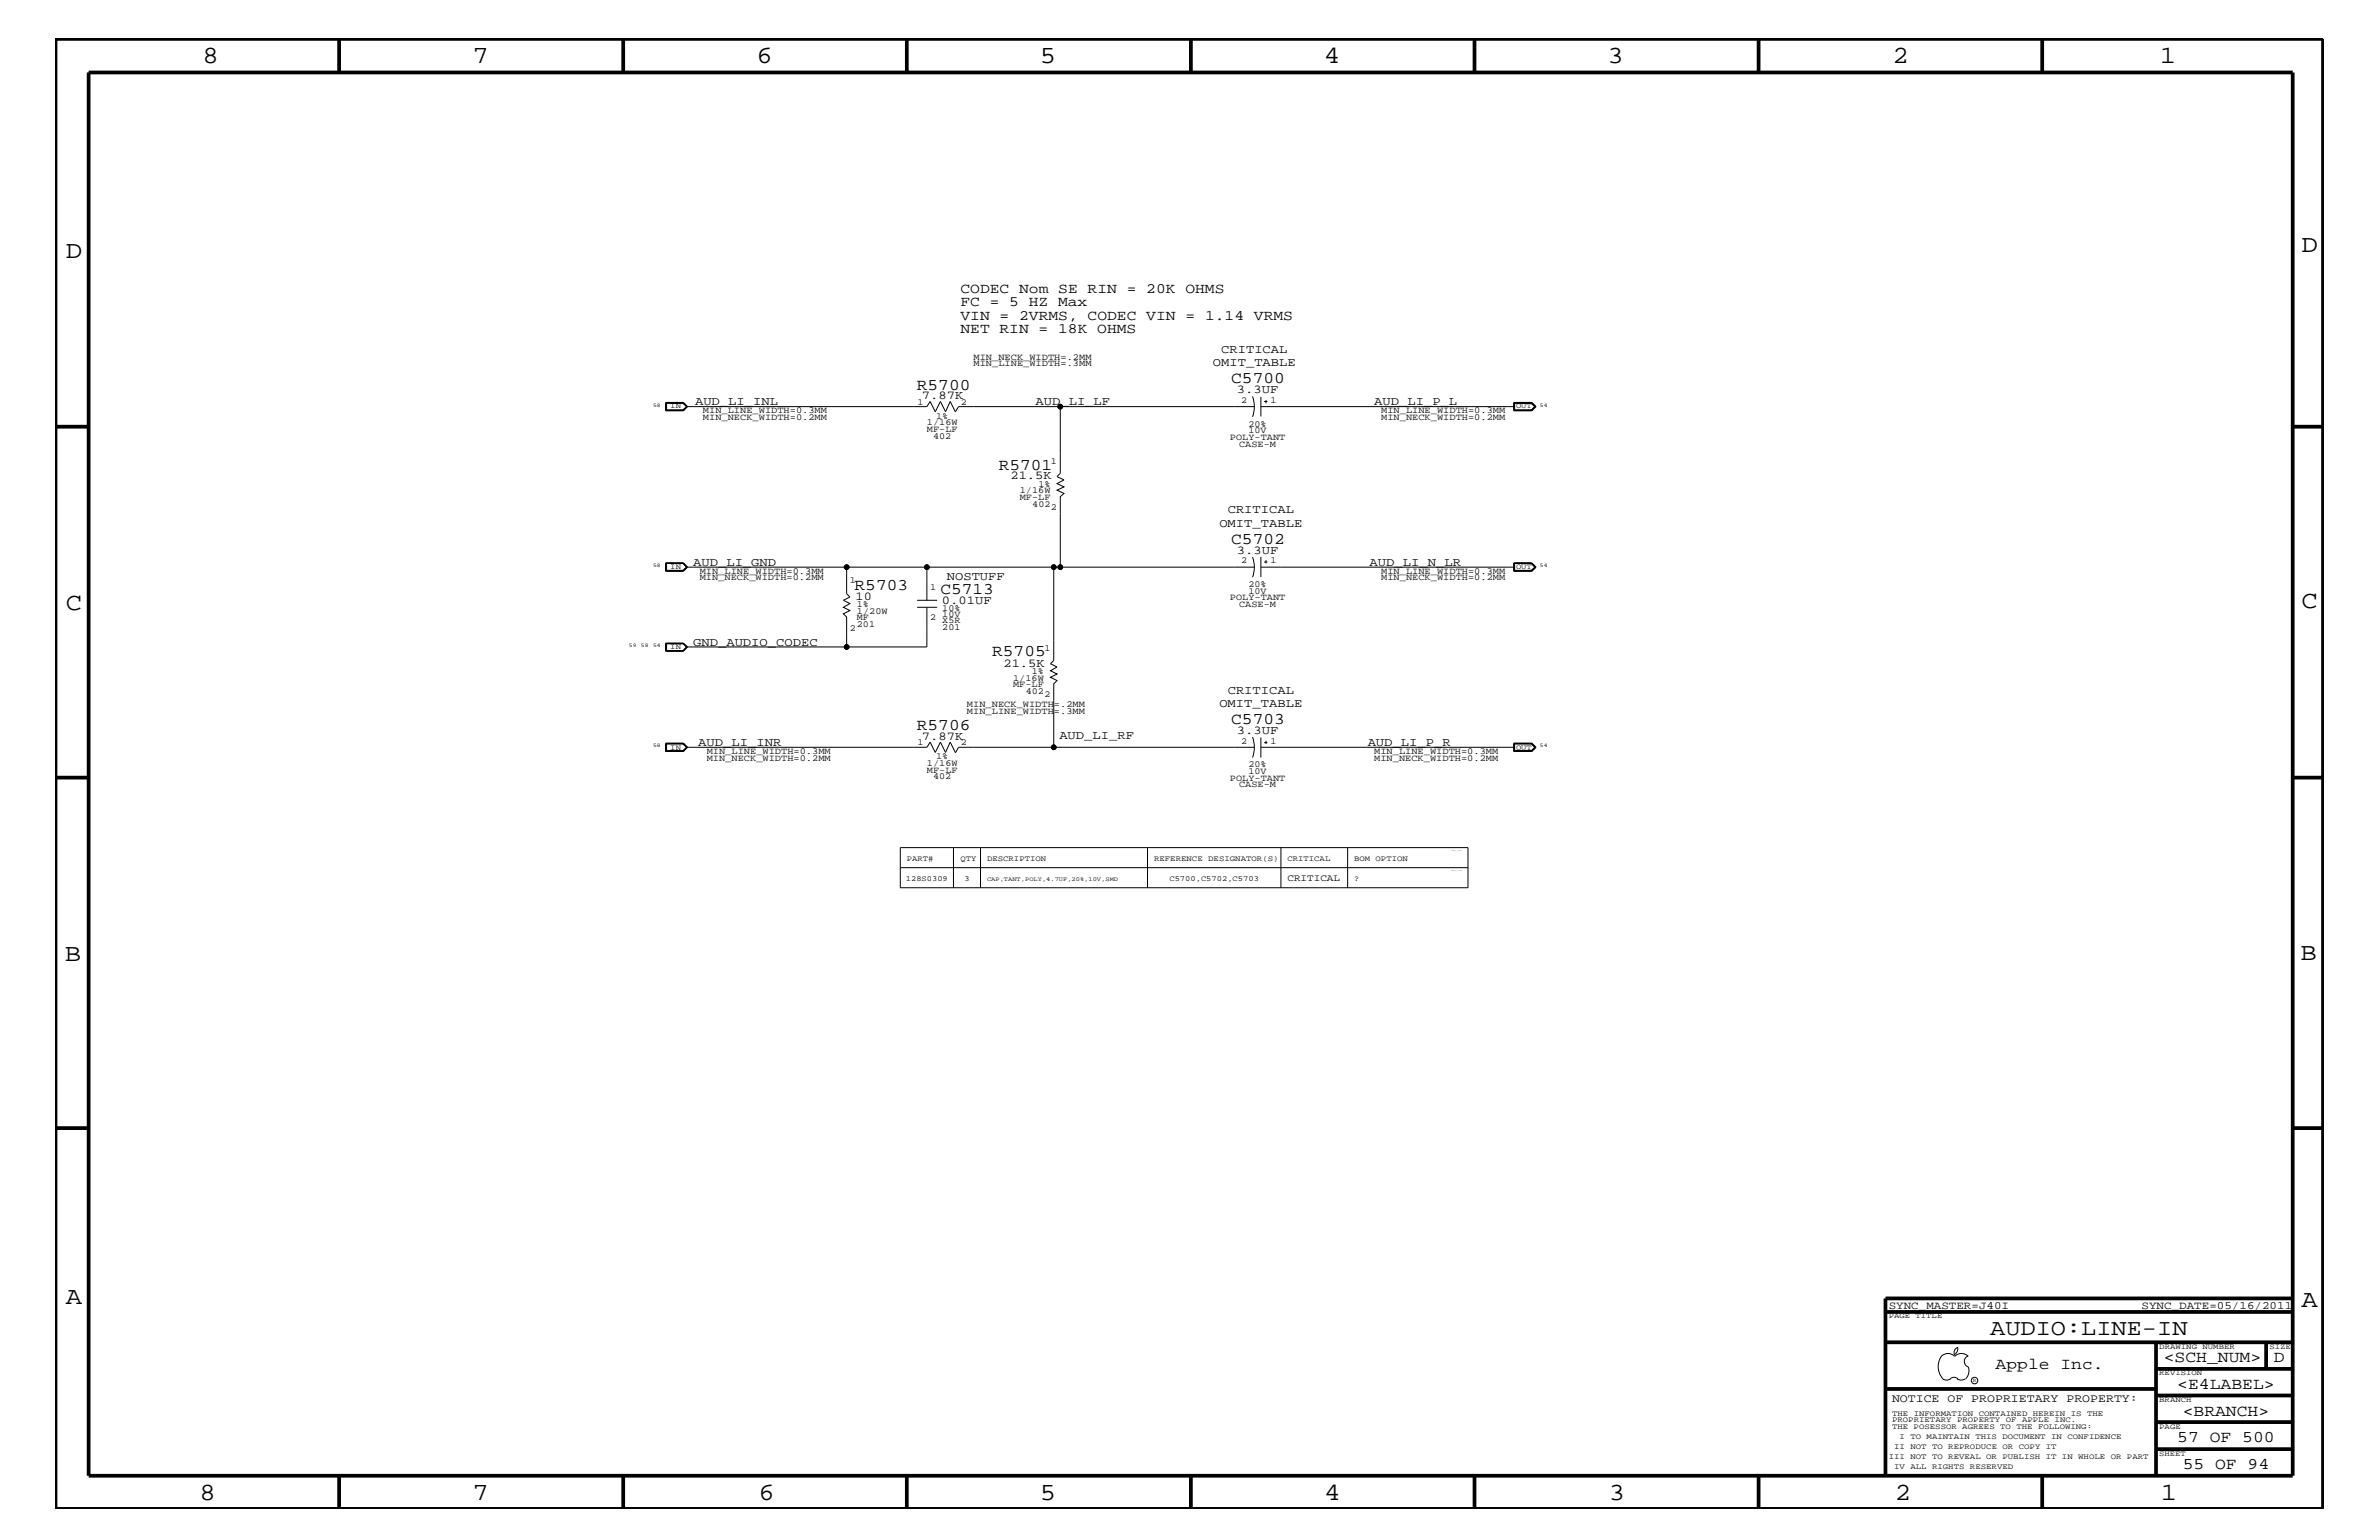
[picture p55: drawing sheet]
<svg xmlns="http://www.w3.org/2000/svg" width="432mm" height="279mm" viewBox="0 0 432 279" stroke-linecap="round" stroke-linejoin="round" font-family="sans-serif">
<defs><g id="words">
<g font-size="4.5">
<text x="36.7" y="11.5">8</text>
<text x="85.8" y="11.5">7</text>
<text x="137.3" y="11.5">6</text>
<text x="188.7" y="11.5">5</text>
<text x="240.3" y="11.5">4</text>
<text x="291.8" y="11.5">3</text>
<text x="343.5" y="11.5">2</text>
<text x="392" y="11.5">1</text>
<text x="11.9" y="46.8">D</text>
<text x="417.7" y="45.7">D</text>
<text x="11.9" y="110.6">C</text>
<text x="417.7" y="110.3">C</text>
<text x="11.8" y="174.3">B</text>
<text x="417.6" y="174.2">B</text>
<text x="11.9" y="236.7">A</text>
<text x="417.7" y="237.1">A</text>
<text x="36.2" y="272.1">8</text>
<text x="85.8" y="272.1">7</text>
<text x="137.7" y="272.1">6</text>
<text x="188.7" y="272.1">5</text>
<text x="240.4" y="272.1">4</text>
<text x="292" y="272.1">3</text>
<text x="343.9" y="272.1">2</text>
<text x="392.2" y="272.1">1</text>
</g>
<text font-size="4.1" x="361.2" y="242.3">AUDIO:LINE-IN</text>
<g font-size="3">
<text x="166.4" y="70.7">R5700</text>
<text x="223.5" y="69.5">C5700</text>
<text x="181.3" y="85.2">R5701</text>
<text x="223.5" y="98.7">C5702</text>
<text x="155.1" y="107">R5703</text>
<text x="170.7" y="107.7">C5713</text>
<text x="180.1" y="119.1">R5705</text>
<text x="223.5" y="131.3">C5703</text>
<text x="166.4" y="132.5">R5706</text>
<text x="362.2" y="248.4">Apple Inc.</text>
<text x="392.7" y="247.1">&lt;SCH_NUM&gt;</text>
<text x="395.2" y="252">&lt;E4LABEL&gt;</text>
<text x="412.7" y="247.1">D</text>
<text x="396.2" y="256.8">&lt;BRANCH&gt;</text>
<text x="395.2" y="261.6">57 OF 500</text>
<text x="396.2" y="266.6">55 OF 94</text>
</g>
<g font-size="2.6">
<text x="174.3" y="53.2">CODEC Nom SE RIN = 20K OHMS</text>
<text x="174.3" y="55.6">FC = 5 HZ Max</text>
<text x="174.3" y="58">VIN = 2VRMS, CODEC VIN = 1.14 VRMS</text>
<text x="174.3" y="60.4">NET RIN = 18K OHMS</text>
</g>
<g font-size="2.2">
<text x="221.7" y="64">CRITICAL</text>
<text x="220.1" y="66.5">OMIT_TABLE</text>
<text x="224.5" y="71.3">3.3UF</text>
<text x="126.2" y="73.5">AUD_LI_INL</text>
<text x="167.3" y="72.4">7.87K</text>
<text x="188" y="73.5">AUD_LI_LF</text>
<text x="249.4" y="73.5">AUD_LI_P_L</text>
<text x="183.4" y="87">21.5K</text>
<text x="221.3" y="95.6">OMIT_TABLE</text>
<text x="222.8" y="93.2">CRITICAL</text>
<text x="224.5" y="100.4">3.3UF</text>
<text x="125.8" y="102.6">AUD_LI_GND</text>
<text x="171.9" y="105.3">NOSTUFF</text>
<text x="248.6" y="102.6">AUD_LI_N_LR</text>
<text x="155.3" y="108.8">10</text>
<text x="170.9" y="109.5">0.01UF</text>
<text x="125.8" y="117.2">GND_AUDIO_CODEC</text>
<text x="182.1" y="120.9">21.5K</text>
<text x="222.8" y="125.9">CRITICAL</text>
<text x="221.3" y="128.3">OMIT_TABLE</text>
<text x="126.7" y="135.3">AUD_LI_INR</text>
<text x="167.3" y="134.2">7.87K</text>
<text x="192.3" y="134.1">AUD_LI_RF</text>
<text x="224.5" y="133.2">3.3UF</text>
<text x="248.2" y="135.3">AUD_LI_P_R</text>
</g>
<text font-size="2.1" x="343.4" y="254.4">NOTICE OF PROPRIETARY PROPERTY:</text>
<g font-size="2">
<text x="342.8" y="237.4">SYNC_MASTER=J40I</text>
<text x="388.7" y="237.4">SYNC_DATE=05/16/2011</text>
</g>
<text font-size="1.8" x="233.7" y="159.9">CRITICAL</text>
<g font-size="1.7">
<text x="176.7" y="65.3">MIN_NECK_WIDTH=.2MM</text>
<text x="176.7" y="66.5">MIN_LINE_WIDTH=.3MM</text>
<text x="127.6" y="76.2">MIN_NECK_WIDTH=0.2MM</text>
<text x="127.6" y="75">MIN_LINE_WIDTH=0.3MM</text>
<text x="166.5" y="73.4">1</text>
<text x="168.2" y="77.2">1/16W</text>
<text x="169.9" y="76">1%</text>
<text x="174.4" y="73.4">2</text>
<text x="225.3" y="73.2">2</text>
<text x="226.6" y="77.4">20%</text>
<text x="230.6" y="73.2">1</text>
<text x="250.7" y="76.2">MIN_NECK_WIDTH=0.2MM</text>
<text x="250.7" y="75">MIN_LINE_WIDTH=0.3MM</text>
<text x="168.2" y="78.3">MF-LF</text>
<text x="169.4" y="79.6">402</text>
<text x="223.2" y="79.9">POLY-TANT</text>
<text x="224.9" y="81.1">CASE-M</text>
<text x="226.6" y="78.6">10V</text>
<text x="185.1" y="89.5">1/16W</text>
<text x="188.5" y="88.3">1%</text>
<text x="190.8" y="84.1">1</text>
<text x="185.1" y="90.7">MF-LF</text>
<text x="187.4" y="92">402</text>
<text x="190.8" y="92.6">2</text>
<text x="127" y="105.3">MIN_NECK_WIDTH=0.2MM</text>
<text x="127" y="104.1">MIN_LINE_WIDTH=0.3MM</text>
<text x="154.3" y="105.9">1</text>
<text x="168.8" y="107.1">1</text>
<text x="225.3" y="102.2">2</text>
<text x="226.6" y="107.7">10V</text>
<text x="226.6" y="106.5">20%</text>
<text x="230.6" y="102.2">1</text>
<text x="250.7" y="105.3">MIN_NECK_WIDTH=0.2MM</text>
<text x="250.7" y="104.1">MIN_LINE_WIDTH=0.3MM</text>
<text x="155.5" y="111.4">1/20W</text>
<text x="155.5" y="110.2">1%</text>
<text x="155.5" y="113.7">201</text>
<text x="155.5" y="112.6">MF</text>
<text x="168.8" y="112.6">2</text>
<text x="171" y="111.9">10V</text>
<text x="171" y="110.8">10%</text>
<text x="171" y="113.1">X5R</text>
<text x="223.2" y="108.9">POLY-TANT</text>
<text x="224.9" y="110.2">CASE-M</text>
<text x="154.3" y="114.4">2</text>
<text x="171" y="114.2">201</text>
<text x="189.6" y="118.1">1</text>
<text x="183.9" y="123.5">1/16W</text>
<text x="183.9" y="124.7">MF-LF</text>
<text x="186.2" y="125.9">402</text>
<text x="187.3" y="122.3">1%</text>
<text x="175.5" y="128.3">MIN_NECK_WIDTH=.2MM</text>
<text x="175.5" y="129.6">MIN_LINE_WIDTH=.3MM</text>
<text x="189.6" y="126.5">2</text>
<text x="128.3" y="136.8">MIN_LINE_WIDTH=0.3MM</text>
<text x="166.5" y="135.2">1</text>
<text x="169.9" y="137.8">1%</text>
<text x="174.4" y="135.2">2</text>
<text x="225.3" y="135">2</text>
<text x="230.6" y="135">1</text>
<text x="249.4" y="136.8">MIN_LINE_WIDTH=0.3MM</text>
<text x="128.3" y="138">MIN_NECK_WIDTH=0.2MM</text>
<text x="168.2" y="139">1/16W</text>
<text x="168.2" y="140.2">MF-LF</text>
<text x="169.4" y="141.4">402</text>
<text x="223.2" y="141.7">POLY-TANT</text>
<text x="224.9" y="142.9">CASE-M</text>
<text x="226.6" y="140.4">10V</text>
<text x="226.6" y="139.2">20%</text>
<text x="249.4" y="138">MIN_NECK_WIDTH=0.2MM</text>
</g>
<g font-size="1.4">
<text x="121.7" y="74.1">IN</text>
<text x="275.2" y="74.1">OUT</text>
<text x="121.7" y="103.2">IN</text>
<text x="275.2" y="103.2">OUT</text>
<text x="121.7" y="117.8">IN</text>
<text x="121.7" y="136">IN</text>
<text x="275.2" y="136">OUT</text>
<text x="164.4" y="159.9">128S0309</text>
<text x="164.6" y="156.2">PART#</text>
<text x="174.3" y="156.2">QTY</text>
<text x="175" y="159.9">3</text>
<text x="179.2" y="156.2">DESCRIPTION</text>
<text x="209.5" y="156.2">REFERENCE DESIGNATOR(S)</text>
<text x="212.3" y="159.9">C5700,C5702,C5703</text>
<text x="233.7" y="156.2">CRITICAL</text>
<text x="245.8" y="159.9">?</text>
<text x="245.8" y="156.2">BOM OPTION</text>
<text x="342.8" y="239.2">PAGE TITLE</text>
<text x="391.9" y="244.7">DRAWING NUMBER</text>
<text x="411.9" y="244.7">SIZE</text>
<text x="391.9" y="249.5">REVISION</text>
<text x="343.4" y="256.8">THE INFORMATION CONTAINED HEREIN IS THE</text>
<text x="391.9" y="254.4">BRANCH</text>
<text x="343.4" y="258">PROPRIETARY PROPERTY OF APPLE INC.</text>
<text x="343.4" y="259.3">THE POSESSOR AGREES TO THE FOLLOWING:</text>
<text x="343.8" y="262.9">II NOT TO REPRODUCE OR COPY IT</text>
<text x="344.8" y="261.1">I TO MAINTAIN THIS DOCUMENT IN CONFIDENCE</text>
<text x="391.9" y="259.3">PAGE</text>
<text x="342.8" y="264.7">III NOT TO REVEAL OR PUBLISH IT IN WHOLE OR PART</text>
<text x="343.8" y="266.6">IV ALL RIGHTS RESERVED</text>
<text x="391.9" y="264.1">SHEET</text>
</g>
<text font-size="1.1" x="179.2" y="159.9">CAP,TANT,POLY,4.7UF,20%,10V,SMD</text>
<g font-size="1">
<text x="118.5" y="73.8">58</text>
<text x="279.5" y="73.8">54</text>
<text x="118.5" y="102.9">58</text>
<text x="279.5" y="102.9">54</text>
<text x="114.1" y="117.4">59</text>
<text x="116.3" y="117.4">58</text>
<text x="118.5" y="117.4">54</text>
<text x="118.5" y="135.6">58</text>
<text x="279.5" y="135.6">54</text>
<text x="358.1" y="250.7">R</text>
</g>
</g></defs>
<g fill="none" stroke="#000" stroke-width=".18">
<path d="M120.8 73h3.2l.8 .8-.8 .7h-3.2zM120.8 74.5h3.2M120.8 73.1h3.2M120.9 73.1v1.4M121 73.2h3l.6 .6-.6 .6h-3zM124 73.1l.7 .7-.7 .7M124 73.1l.6 .7M124.6 73.8h43.6l.6-1 1 1.9 .9-1.9 .9 1.9 .9-1.9 .9 1.9 .6-.9h18.4M124.6 73.8l-.6 .7M227.3 71.9a5.4 5.4 0 0 1 0 3.7M227.7 73.8h-35.3v12.1l-.5 .6 1.2 .6-1.2 .6 1.2 .6-1.2 .6 1.2 .6-.7 .6v12.8M228.9 73.8h46"/>
<path d="M228.9 72v3.6M229.4 72.8h.6M229.8 72.6v.6M274.7 73h3.3l.8 .8-.8 .7h-3.3zM274.9 73.2h3.1l.6 .6-.6 .6h-3.1zM278 73.1h-3.2v1.4h3.2M278 73.1l.7 .7-.7 .7M278 73.1l.6 .7-.6 .7M120.8 102.1h3.2l.8 .8-.8 .8h-3.2zM120.9 102.2h3.1l.6 .7-.6 .6h-3.1zM120.9 116.8h3.1l.6 .6-.6 .7h-3.1zM121 102.2v1.3"/>
<path d="M121 116.8v1.3M124 116.8l.6 .6M124 102.2l.6 .7M124 116.7h-3.2v1.4h3.2M124 102.1l.7 .8-.7 .7h-3.2M124 116.7l.8 .7-.8 .7M124 116.7l.7 .7-.7 .7M124.6 102.9h29.1M124.6 117.4l-.6 .7M124.6 102.9l-.6 .6M166.5 110.2h3.6M166.5 108.9h3.6"/>
<path d="M168.2 102.9h-14.5v4.8l.6 .6-1.2 .6 1.2 .6-1.2 .7 1.2 .6-1.2 .6 .6 .6v5.4h-29.1M168.2 110.2v7.2h-14.5M191.3 102.9h-23.1v6M192.4 102.9h-1.1v16.9l-.6 .6 1.2 .6-1.2 .7 1.2 .6-1.2 .6 1.2 .6-.6 .6v11.5h-17.3l-.6 1M192.4 102.9h35.3M227.3 101.1a5.3 5.3 0 0 1 0 3.6M228.9 102.9h46M228.9 101v3.7M229.4 102h.6M229.8 101.6v.6M274.7 102.1h3.3l.8 .8-.8 .8h-3.3zM274.8 102.1v1.5h3.2l.7-.7-.7-.8"/>
<path d="M274.8 103.5h3.2M274.8 102.2h3.2M274.9 102.2v1.3M278 102.2l.6 .7-.6 .6M120.8 134.8h3.2l.8 .8-.8 .7h-3.2zM120.8 134.9h3.2M120.9 134.9v1.4h3.1l.6-.7M121 135h3l.6 .6-.6 .6h-3zM124 134.9l.7 .7-.7 .7M124 134.9l.6 .7M124.6 135.6h43.6l.6-1 1 1.9 .9-1.9 .9 1.9 .9-1.9 .9 1.9M191.3 135.6h36.4"/>
<path d="M227.3 133.7a5.4 5.4 0 0 1 0 3.7M228.9 135.6h46M228.9 133.8v3.6M229.4 134.7h.6M229.8 134.4v.6M274.7 134.8h3.3l.8 .8-.8 .7h-3.3zM274.9 135h3.1l.6 .6-.6 .6h-3.1zM278 134.9l.6 .7-.6 .7h-3.2M278 134.9l.7 .7-.7 .7M278 134.9h-3.2v1.4M163.4 153.8h103v7.3h-103zM163.4 157.4h103"/>
<path d="M173.1 153.8v7.3M178 153.8v7.3M208.3 153.8v7.3M232.5 153.8v7.3M244.6 153.8v7.3M352.3 246.1a1.72 1.72 0 0 1 2.5 0 1.69 1.69 0 0 1 2.4 0M352.4 246a3.2 3.2 0 0 0 .4 4.3l.8 .1 .4-.2M354 250.2l.7-.3 .7 .3M355.2 250.2l.7 .2 .7-.2M355.3 244.4v.3a1.18 1.18 0 0 1-.6 1.1M355.4 244.4a.99 .99 0 0 0-.6 1.4M357.2 246a1.04 1.04 0 0 0-.7 1 1.04 1.04 0 0 0 .7 1"/>
<path d="M357.3 248l.1 .7a2.11 2.11 0 0 1-.6 1.5"/>
<circle cx="192.4" cy="73.8" r=".42"/>
<circle cx="153.7" cy="102.9" r=".42"/>
<circle cx="153.7" cy="117.4" r=".42"/>
<circle cx="168.2" cy="102.9" r=".42"/>
<circle cx="191.3" cy="102.9" r=".42"/>
<circle cx="192.4" cy="102.9" r=".42"/>
<circle cx="191.3" cy="135.6" r=".42"/>
<circle cx="358.4" cy="250.5" r=".59"/>
</g>
<g fill="none" stroke="#000" stroke-width=".68" stroke-linecap="butt">
<path d="M10.1 7.1h411.5v266.7h-411.5zM16.1 13.2h400v254.5h-400zM61.6 7.1v6.1M113.1 7.1v6.1M164.6 7.1v6.1M216.2 7.1v6.1M267.6 7.1v6.1M319.2 7.1v6.1M370.7 7.1v6.1M10.1 77.4h6M416.1 77.4h5.5M10.1 141.1h6"/>
<path d="M416.1 141.1h5.5M10.1 204.7h6M416.1 204.7h5.5M342.2 238h73.9M416.1 235.6h-73.9v32.1M342.2 243.5h73.9M342.2 252h49.1M391.3 248.4h24.8M391.3 243.5v24.2M391.3 258h24.8M391.3 253.2h24.8M411.3 243.5v4.9"/>
<path d="M61.6 267.7v6.1M113.1 267.7v6.1M164.6 267.7v6.1M216.2 268v5.8M267.6 267.7v6.1M319.2 267.7v6.1M370.7 267.7v6.1M391.3 262.9h24.8"/>
</g>
<g fill="#000">
<circle cx="192.4" cy="73.8" r=".42"/>
<circle cx="153.7" cy="102.9" r=".42"/>
<circle cx="153.7" cy="117.4" r=".42"/>
<circle cx="168.2" cy="102.9" r=".42"/>
<circle cx="191.3" cy="102.9" r=".42"/>
<circle cx="192.4" cy="102.9" r=".42"/>
<circle cx="191.3" cy="135.6" r=".42"/>
</g>
<use href="#words"/>
</svg>
